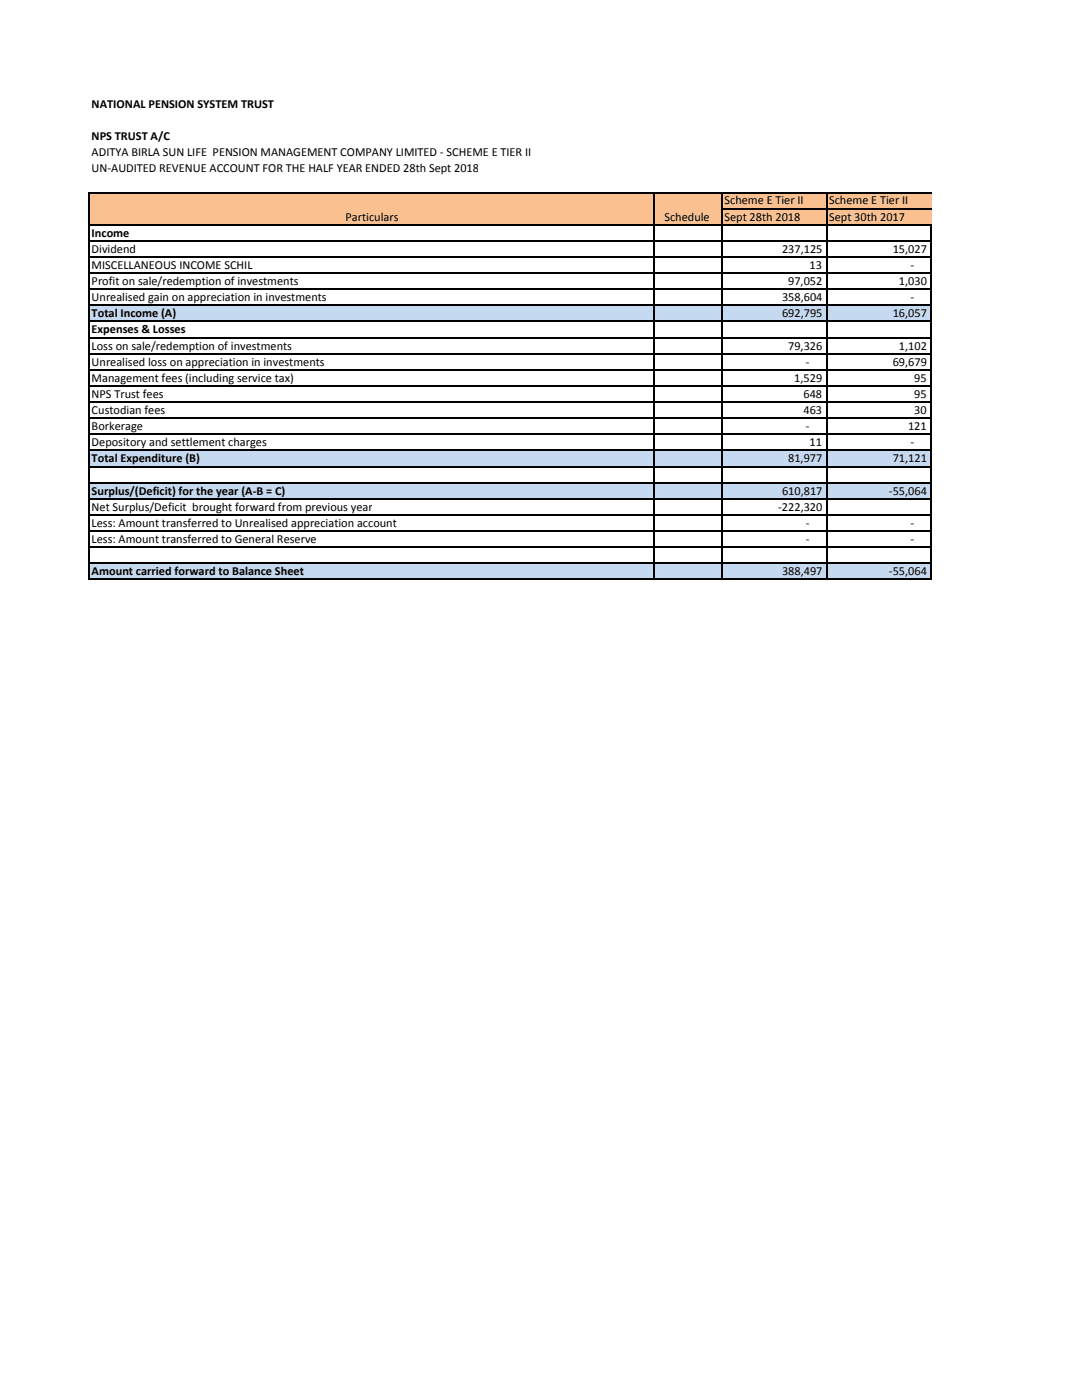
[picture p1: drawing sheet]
<svg xmlns="http://www.w3.org/2000/svg" width="216mm" height="279mm" viewBox="0 0 216 279" stroke-linecap="round" stroke-linejoin="round" font-family="sans-serif">
<defs><g id="words">
<g font-size="2.5">
<text x="18.3" y="21.5">NATIONAL PENSION SYSTEM TRUST</text>
<text x="18.3" y="27.9">NPS TRUST A/C</text>
<text x="18.3" y="31.2">ADITYA BIRLA SUN LIFE PENSION MANAGEMENT COMPANY LIMITED ‐ SCHEME E TIER II</text>
<text x="18.3" y="34.4">UN‐AUDITED REVENUE ACCOUNT FOR THE HALF YEAR ENDED 28th Sept 2018</text>
<text x="144.6" y="40.8">Scheme E Tier II</text>
<text x="165.4" y="40.8">Scheme E Tier II</text>
<text x="18.3" y="47.2">Income</text>
<text x="69" y="44">Particulars</text>
<text x="132.6" y="44">Schedule</text>
<text x="144.6" y="44">Sept 28th 2018</text>
<text x="165.4" y="44">Sept 30th 2017</text>
<text x="18.3" y="53.7">MISCELLANEOUS INCOME SCHIL</text>
<text x="18.3" y="50.5">Dividend</text>
<text x="156" y="50.5">237,125</text>
<text x="161.5" y="53.7">13</text>
<text x="178.1" y="50.5">15,027</text>
<text x="181.6" y="53.7">‐</text>
<text x="18.3" y="56.9">Profit on sale/redemption of investments</text>
<text x="157.3" y="56.9">97,052</text>
<text x="179.4" y="56.9">1,030</text>
<text x="18.3" y="63.3">Total Income (A)</text>
<text x="18.3" y="60.1">Unrealised gain on appreciation in investments</text>
<text x="156" y="60.1">358,604</text>
<text x="156" y="63.3">692,795</text>
<text x="178.1" y="63.3">16,057</text>
<text x="181.6" y="60.1">‐</text>
<text x="18.3" y="66.5">Expenses &amp; Losses</text>
<text x="18.3" y="69.8">Loss on sale/redemption of investments</text>
<text x="157.3" y="69.8">79,326</text>
<text x="179.4" y="69.8">1,102</text>
<text x="18.3" y="73">Unrealised loss on appreciation in investments</text>
<text x="18.3" y="76.2">Management fees (including service tax)</text>
<text x="158.5" y="76.2">1,529</text>
<text x="160.8" y="73">‐</text>
<text x="178.1" y="73">69,679</text>
<text x="182.4" y="76.2">95</text>
<text x="18.3" y="79.4">NPS Trust fees</text>
<text x="18.3" y="82.6">Custodian fees</text>
<text x="160.3" y="79.4">648</text>
<text x="160.3" y="82.6">463</text>
<text x="182.4" y="79.4">95</text>
<text x="182.4" y="82.6">30</text>
<text x="18.3" y="85.9">Borkerage</text>
<text x="18.3" y="89.1">Depository and settlement charges</text>
<text x="160.8" y="85.9">‐</text>
<text x="161.5" y="89.1">11</text>
<text x="181.2" y="85.9">121</text>
<text x="181.6" y="89.1">‐</text>
<text x="18.3" y="92.3">Total Expenditure (B)</text>
<text x="157.3" y="92.3">81,977</text>
<text x="178.1" y="92.3">71,121</text>
<text x="18.3" y="98.7">Surplus/(Deficit) for the year (A‐B = C)</text>
<text x="18.3" y="101.9">Net Surplus/Deficit brought forward from previous year</text>
<text x="155.3" y="101.9">‐222,320</text>
<text x="156" y="98.7">610,817</text>
<text x="177.4" y="98.7">‐55,064</text>
<text x="18.3" y="105.2">Less: Amount transferred to Unrealised appreciation account</text>
<text x="160.8" y="105.2">‐</text>
<text x="181.6" y="105.2">‐</text>
<text x="18.3" y="108.4">Less: Amount transferred to General Reserve</text>
<text x="160.8" y="108.4">‐</text>
<text x="181.6" y="108.4">‐</text>
<text x="18.3" y="114.8">Amount carried forward to Balance Sheet</text>
<text x="156" y="114.8">388,497</text>
<text x="177.4" y="114.8">‐55,064</text>
</g>
</g></defs>
<path d="M17.9 38.4h168v6.5h-168z" fill="#fac090"/>
<g fill="#c5d9f1">
<path d="M17.9 60.9h168v3.3h-168z"/>
<path d="M17.9 89.9h168v3.2h-168z"/>
<path d="M17.9 96.3h168v3.3h-168z"/>
<path d="M17.9 112.4h168v3.3h-168z"/>
</g>
<g fill="none" stroke="#000" stroke-width=".21">
<path d="M17.8 38.3v77.4M17.9 38.4h168M130.5 38.5v77.2M144.1 38.5v77.2M165 38.5v77.2M17.9 44.9h168.1M17.9 48.1h168.1M17.9 51.3h168.1M17.9 54.5h168.1M17.9 57.7h168.1M144.2 41.6h41.7M185.9 45v70.7"/>
<path d="M17.9 60.9h168.1M17.9 64.2h168.1M17.9 67.4h168.1M17.9 70.6h168.1M17.9 73.8h168.1M17.9 77h168.1M17.9 80.2h168.1M17.9 83.5h168.1M17.9 86.7h168.1M17.9 89.9h168.1M17.9 93.1h168.1M17.9 96.3h168.1"/>
<path d="M17.9 99.5h168.1M17.9 102.8h168.1M17.9 106h168.1M17.9 109.2h168.1M17.9 112.4h168.1M17.9 115.6h168.1"/>
</g>
<use href="#words"/>
</svg>
